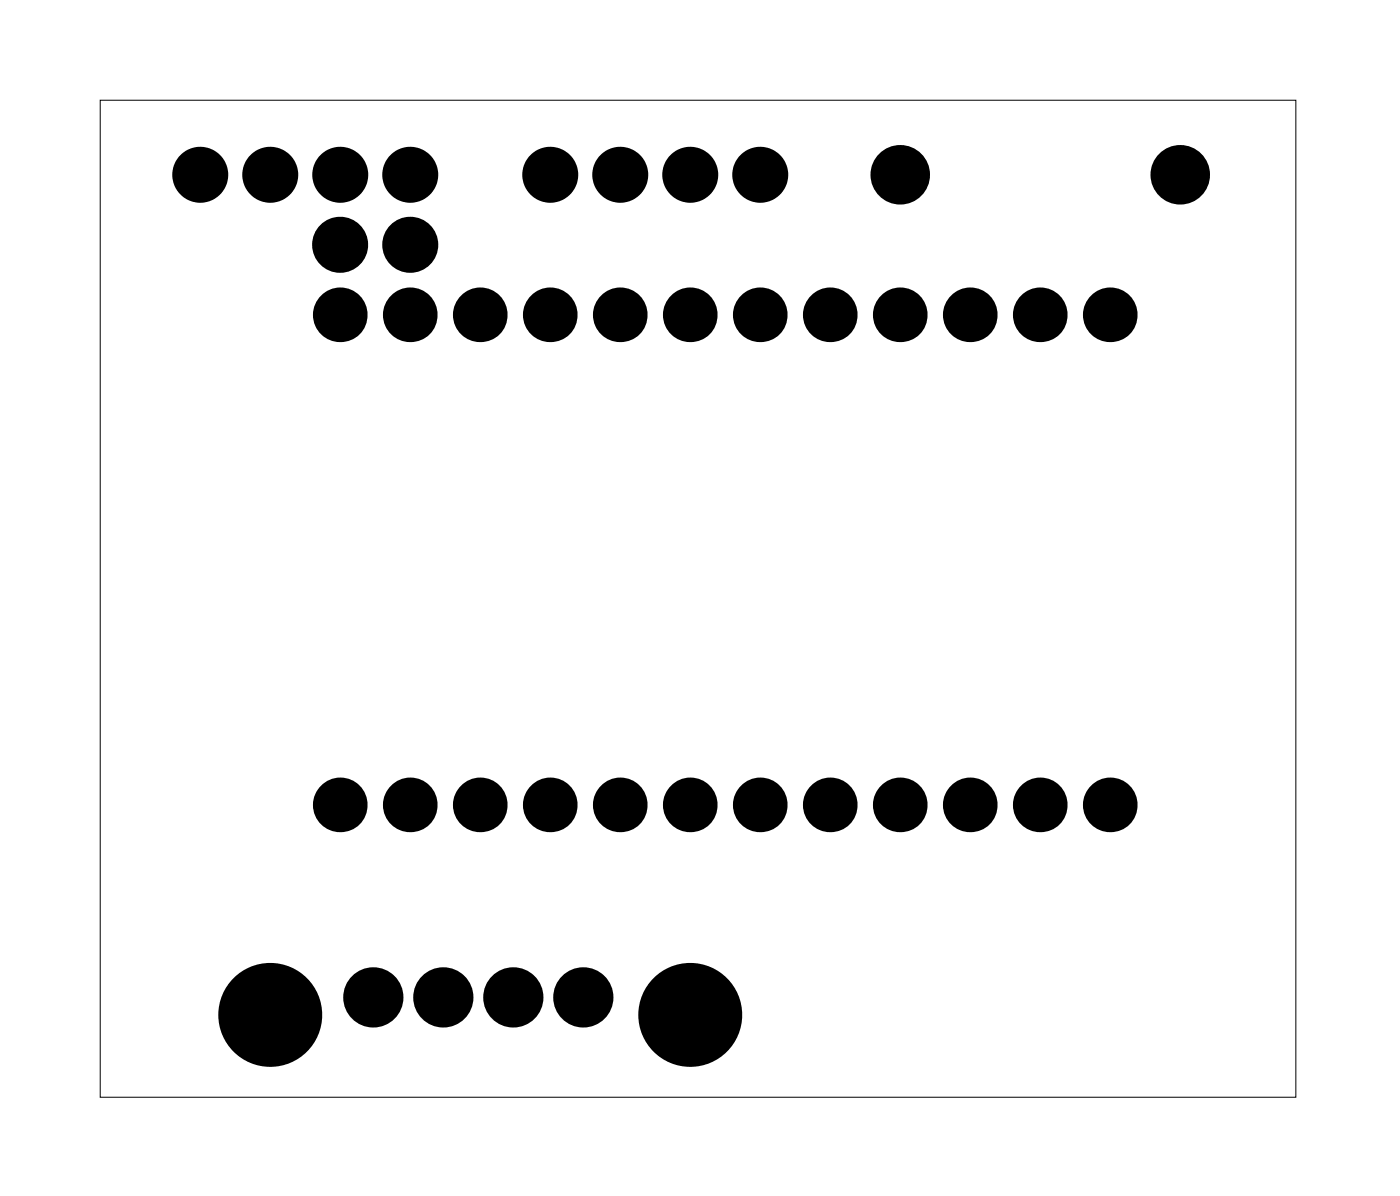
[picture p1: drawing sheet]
<svg xmlns="http://www.w3.org/2000/svg" width="51mm" height="43mm" viewBox="0 0 51 43" stroke-linecap="round" stroke-linejoin="round" font-family="sans-serif">
<path d="M3.6 3.6h43.4v36.2h-43.4z" fill="none" stroke="#000" stroke-width=".04"/>
<g fill="#000">
<circle cx="7.3" cy="6.3" r=".64"/>
<circle cx="9.8" cy="6.3" r=".64"/>
<circle cx="12.3" cy="6.3" r=".64"/>
<circle cx="12.4" cy="11.4" r=".66"/>
<circle cx="14.9" cy="6.3" r=".64"/>
<circle cx="14.9" cy="11.4" r=".66"/>
<circle cx="17.4" cy="11.4" r=".66"/>
<circle cx="20" cy="6.3" r=".64"/>
<circle cx="20" cy="11.4" r=".66"/>
<circle cx="22.5" cy="6.3" r=".64"/>
<circle cx="22.5" cy="11.4" r=".66"/>
<circle cx="25" cy="6.3" r=".64"/>
<circle cx="25.1" cy="11.4" r=".66"/>
<circle cx="27.6" cy="6.3" r=".64"/>
<circle cx="27.6" cy="11.4" r=".66"/>
<circle cx="30.1" cy="11.4" r=".66"/>
<circle cx="32.7" cy="11.4" r=".66"/>
<circle cx="35.2" cy="11.4" r=".66"/>
<circle cx="37.8" cy="11.4" r=".66"/>
<circle cx="40.3" cy="11.4" r=".66"/>
<circle cx="12.4" cy="29.2" r=".66"/>
<circle cx="14.9" cy="29.2" r=".66"/>
<circle cx="17.4" cy="29.2" r=".66"/>
<circle cx="20" cy="29.2" r=".66"/>
<circle cx="22.5" cy="29.2" r=".66"/>
<circle cx="25.1" cy="29.2" r=".66"/>
<circle cx="27.6" cy="29.2" r=".66"/>
<circle cx="30.1" cy="29.2" r=".66"/>
<circle cx="32.7" cy="29.2" r=".66"/>
<circle cx="35.2" cy="29.2" r=".66"/>
<circle cx="37.8" cy="29.2" r=".66"/>
<circle cx="40.3" cy="29.2" r=".66"/>
</g>
<g fill="none" stroke="#000" stroke-width=".66" stroke-linecap="butt">
<circle cx="12.4" cy="11.4" r=".66"/>
<circle cx="14.9" cy="11.4" r=".66"/>
<circle cx="17.4" cy="11.4" r=".66"/>
<circle cx="20" cy="11.4" r=".66"/>
<circle cx="22.5" cy="11.4" r=".66"/>
<circle cx="25.1" cy="11.4" r=".66"/>
<circle cx="27.6" cy="11.4" r=".66"/>
<circle cx="30.1" cy="11.4" r=".66"/>
<circle cx="32.7" cy="11.4" r=".66"/>
<circle cx="35.2" cy="11.4" r=".66"/>
<circle cx="37.8" cy="11.4" r=".66"/>
<circle cx="40.3" cy="11.4" r=".66"/>
<circle cx="12.4" cy="29.2" r=".66"/>
<circle cx="14.9" cy="29.2" r=".66"/>
<circle cx="17.4" cy="29.2" r=".66"/>
<circle cx="20" cy="29.2" r=".66"/>
<circle cx="22.5" cy="29.2" r=".66"/>
<circle cx="25.1" cy="29.2" r=".66"/>
<circle cx="27.6" cy="29.2" r=".66"/>
<circle cx="30.1" cy="29.2" r=".66"/>
<circle cx="32.7" cy="29.2" r=".66"/>
<circle cx="35.2" cy="29.2" r=".66"/>
<circle cx="37.8" cy="29.2" r=".66"/>
<circle cx="40.3" cy="29.2" r=".66"/>
</g>
<g fill="none" stroke="#000" stroke-width=".76">
<circle cx="7.3" cy="6.3" r=".64"/>
<circle cx="9.8" cy="6.3" r=".64"/>
<circle cx="12.3" cy="6.3" r=".64"/>
<circle cx="14.9" cy="6.3" r=".64"/>
<circle cx="20" cy="6.3" r=".64"/>
<circle cx="22.5" cy="6.3" r=".64"/>
<circle cx="25" cy="6.3" r=".64"/>
<circle cx="27.6" cy="6.3" r=".64"/>
</g>
<g fill="#000">
<circle cx="12.3" cy="8.9" r=".64"/>
<circle cx="14.9" cy="8.9" r=".64"/>
<circle cx="32.7" cy="6.3" r=".7"/>
<circle cx="42.8" cy="6.3" r=".7"/>
<circle cx="9.8" cy="36.8" r="1.5"/>
<circle cx="13.5" cy="36.2" r=".73"/>
<circle cx="16.1" cy="36.2" r=".73"/>
<circle cx="18.6" cy="36.2" r=".73"/>
<circle cx="21.2" cy="36.2" r=".73"/>
<circle cx="25" cy="36.8" r="1.5"/>
</g>
<g fill="none" stroke="#000" stroke-width=".76" stroke-linecap="butt">
<circle cx="12.3" cy="8.9" r=".64"/>
<circle cx="14.9" cy="8.9" r=".64"/>
<circle cx="32.7" cy="6.3" r=".7"/>
<circle cx="42.8" cy="6.3" r=".7"/>
<circle cx="9.8" cy="36.8" r="1.5"/>
<circle cx="25" cy="36.8" r="1.5"/>
</g>
<g fill="none" stroke="#000" stroke-width=".72" stroke-linecap="butt">
<circle cx="13.5" cy="36.2" r=".73"/>
<circle cx="16.1" cy="36.2" r=".73"/>
<circle cx="18.6" cy="36.2" r=".73"/>
<circle cx="21.2" cy="36.2" r=".73"/>
</g>
</svg>
